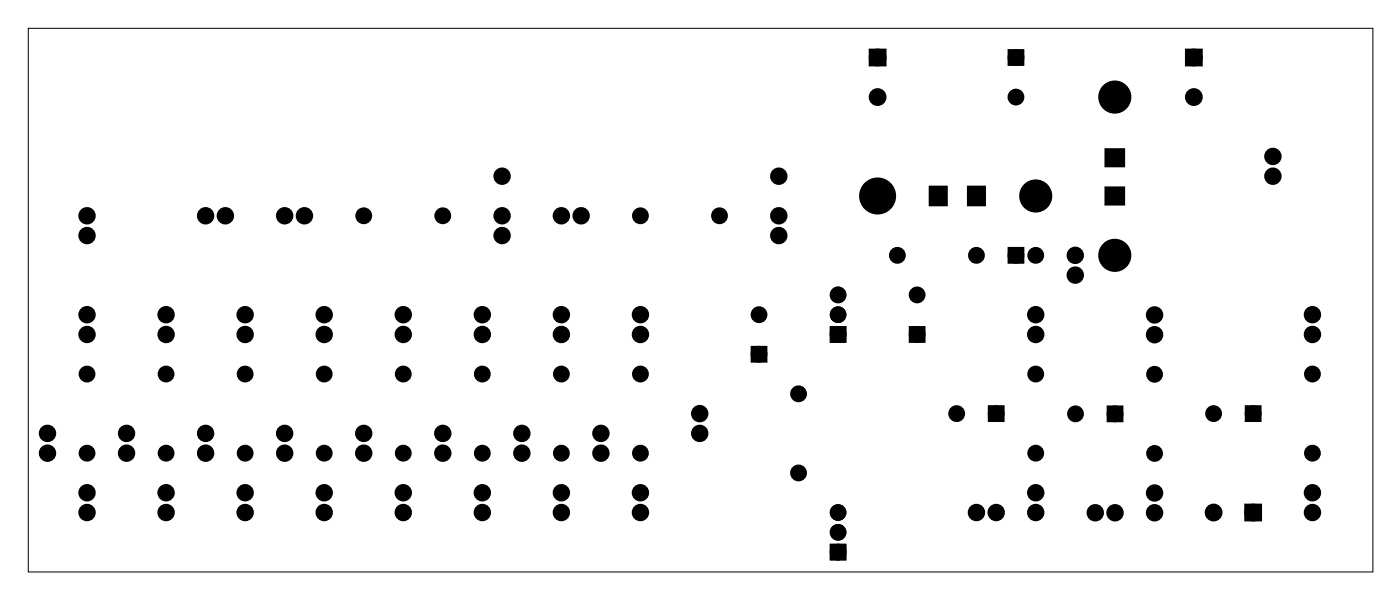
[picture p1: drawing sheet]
<svg xmlns="http://www.w3.org/2000/svg" width="180mm" height="77mm" viewBox="0 0 180 77" stroke-linecap="round" stroke-linejoin="round" font-family="sans-serif">
<path d="M3.6 3.6h172.8v69.8h-172.8z" fill="none" stroke="#000" stroke-width=".13"/>
<g fill="#000">
<circle cx="112.8" cy="12.5" r=".76"/>
<circle cx="112.8" cy="7.4" r=".76"/>
<circle cx="130.6" cy="7.4" r=".7"/>
<circle cx="130.6" cy="12.5" r=".7"/>
<circle cx="143.3" cy="12.5" r="1.5"/>
<circle cx="153.4" cy="7.4" r=".76"/>
<circle cx="153.4" cy="12.5" r=".76"/>
<circle cx="11.2" cy="30.2" r=".74"/>
<circle cx="11.2" cy="27.7" r=".74"/>
<circle cx="26.4" cy="27.7" r=".74"/>
<circle cx="29" cy="27.7" r=".74"/>
<circle cx="36.6" cy="27.7" r=".74"/>
<circle cx="39.1" cy="27.7" r=".74"/>
<circle cx="46.7" cy="27.7" r=".7"/>
<circle cx="56.9" cy="27.7" r=".7"/>
<circle cx="64.5" cy="27.7" r=".74"/>
<circle cx="64.5" cy="30.2" r=".74"/>
<circle cx="64.5" cy="22.6" r=".74"/>
<circle cx="72.1" cy="27.7" r=".74"/>
<circle cx="74.7" cy="27.7" r=".74"/>
<circle cx="82.3" cy="27.7" r=".7"/>
<circle cx="92.5" cy="27.7" r=".7"/>
<circle cx="100.1" cy="30.2" r=".74"/>
<circle cx="100.1" cy="27.7" r=".74"/>
<circle cx="100.1" cy="22.6" r=".74"/>
<circle cx="107.7" cy="37.9" r=".72"/>
<circle cx="112.8" cy="25.2" r="1.75"/>
<circle cx="115.3" cy="32.8" r=".7"/>
<circle cx="117.9" cy="37.9" r=".7"/>
<circle cx="125.5" cy="32.8" r=".7"/>
<circle cx="130.6" cy="32.8" r=".7"/>
<circle cx="133.1" cy="32.8" r=".7"/>
<circle cx="133.1" cy="25.2" r="1.5"/>
<circle cx="138.2" cy="35.3" r=".74"/>
<circle cx="138.2" cy="32.8" r=".74"/>
<circle cx="143.3" cy="32.8" r="1.5"/>
<circle cx="163.6" cy="20.1" r=".74"/>
<circle cx="163.6" cy="22.6" r=".74"/>
<circle cx="6.1" cy="58.2" r=".74"/>
<circle cx="6.1" cy="55.6" r=".74"/>
<circle cx="11.2" cy="42.9" r=".74"/>
<circle cx="11.2" cy="40.4" r=".74"/>
<circle cx="11.2" cy="58.2" r=".7"/>
<circle cx="11.2" cy="48" r=".7"/>
<circle cx="16.3" cy="58.2" r=".74"/>
<circle cx="16.3" cy="55.6" r=".74"/>
<circle cx="21.3" cy="42.9" r=".74"/>
<circle cx="21.3" cy="40.4" r=".74"/>
<circle cx="21.3" cy="48" r=".7"/>
<circle cx="21.3" cy="58.2" r=".7"/>
<circle cx="26.4" cy="58.2" r=".74"/>
<circle cx="26.4" cy="55.6" r=".74"/>
<circle cx="31.5" cy="42.9" r=".74"/>
<circle cx="31.5" cy="40.4" r=".74"/>
<circle cx="31.5" cy="58.2" r=".7"/>
<circle cx="31.5" cy="48" r=".7"/>
<circle cx="36.6" cy="58.2" r=".74"/>
<circle cx="36.6" cy="55.6" r=".74"/>
<circle cx="41.7" cy="42.9" r=".74"/>
<circle cx="41.7" cy="40.4" r=".74"/>
<circle cx="41.7" cy="48" r=".7"/>
<circle cx="41.7" cy="58.2" r=".7"/>
<circle cx="46.7" cy="58.2" r=".74"/>
<circle cx="46.7" cy="55.6" r=".74"/>
<circle cx="51.8" cy="40.4" r=".74"/>
<circle cx="51.8" cy="42.9" r=".74"/>
<circle cx="51.8" cy="48" r=".7"/>
<circle cx="51.8" cy="58.2" r=".7"/>
<circle cx="56.9" cy="58.2" r=".74"/>
<circle cx="56.9" cy="55.6" r=".74"/>
<circle cx="62" cy="42.9" r=".74"/>
<circle cx="62" cy="40.4" r=".74"/>
<circle cx="62" cy="58.2" r=".7"/>
<circle cx="62" cy="48" r=".7"/>
<circle cx="67.1" cy="58.2" r=".74"/>
<circle cx="67.1" cy="55.6" r=".74"/>
<circle cx="72.1" cy="40.4" r=".74"/>
<circle cx="72.1" cy="42.9" r=".74"/>
<circle cx="72.1" cy="48" r=".7"/>
<circle cx="72.1" cy="58.2" r=".7"/>
<circle cx="77.2" cy="58.2" r=".74"/>
<circle cx="77.2" cy="55.6" r=".74"/>
<circle cx="82.3" cy="42.9" r=".74"/>
<circle cx="82.3" cy="40.4" r=".74"/>
<circle cx="82.3" cy="48" r=".7"/>
<circle cx="82.3" cy="58.2" r=".7"/>
<circle cx="89.9" cy="53.1" r=".74"/>
<circle cx="89.9" cy="55.6" r=".74"/>
<circle cx="97.5" cy="40.4" r=".7"/>
<circle cx="97.5" cy="45.5" r=".7"/>
<circle cx="102.6" cy="50.6" r=".7"/>
<circle cx="107.7" cy="42.9" r=".72"/>
<circle cx="107.7" cy="40.4" r=".72"/>
<circle cx="117.9" cy="42.9" r=".7"/>
<circle cx="122.9" cy="53.1" r=".7"/>
<circle cx="128" cy="53.1" r=".7"/>
<circle cx="133.1" cy="42.9" r=".74"/>
<circle cx="133.1" cy="40.4" r=".74"/>
<circle cx="133.1" cy="58.2" r=".7"/>
<circle cx="133.1" cy="48" r=".7"/>
<circle cx="138.2" cy="53.1" r=".7"/>
<circle cx="143.3" cy="53.1" r=".7"/>
<circle cx="148.4" cy="43" r=".74"/>
<circle cx="148.4" cy="40.4" r=".74"/>
<circle cx="148.4" cy="48.1" r=".7"/>
<circle cx="148.4" cy="58.2" r=".7"/>
<circle cx="156" cy="53.1" r=".7"/>
<circle cx="161" cy="53.1" r=".7"/>
<circle cx="168.7" cy="40.4" r=".74"/>
<circle cx="168.7" cy="42.9" r=".74"/>
<circle cx="168.7" cy="48" r=".7"/>
<circle cx="168.7" cy="58.2" r=".7"/>
<circle cx="11.2" cy="63.3" r=".74"/>
<circle cx="11.2" cy="65.8" r=".74"/>
<circle cx="21.3" cy="63.3" r=".74"/>
<circle cx="21.3" cy="65.8" r=".74"/>
<circle cx="31.5" cy="63.3" r=".74"/>
<circle cx="31.5" cy="65.8" r=".74"/>
<circle cx="41.7" cy="63.3" r=".74"/>
<circle cx="41.7" cy="65.8" r=".74"/>
<circle cx="51.8" cy="63.3" r=".74"/>
<circle cx="51.8" cy="65.8" r=".74"/>
<circle cx="62" cy="63.3" r=".74"/>
<circle cx="62" cy="65.8" r=".74"/>
<circle cx="72.1" cy="63.3" r=".74"/>
<circle cx="72.1" cy="65.8" r=".74"/>
<circle cx="82.3" cy="63.3" r=".74"/>
<circle cx="82.3" cy="65.8" r=".74"/>
<circle cx="102.6" cy="60.7" r=".7"/>
<circle cx="107.7" cy="65.8" r=".72"/>
<circle cx="107.7" cy="70.9" r=".72"/>
<circle cx="107.7" cy="68.3" r=".72"/>
<circle cx="125.5" cy="65.8" r=".74"/>
<circle cx="128" cy="65.8" r=".74"/>
<circle cx="133.1" cy="63.3" r=".74"/>
<circle cx="133.1" cy="65.8" r=".74"/>
<circle cx="140.8" cy="65.8" r=".74"/>
<circle cx="143.3" cy="65.8" r=".74"/>
<circle cx="148.4" cy="63.3" r=".74"/>
<circle cx="148.4" cy="65.8" r=".74"/>
<circle cx="156" cy="65.8" r=".76"/>
<circle cx="161" cy="65.8" r=".76"/>
<circle cx="168.7" cy="63.3" r=".74"/>
<circle cx="168.7" cy="65.8" r=".74"/>
</g>
<g fill="none" stroke="#000" stroke-width="1.3" stroke-linecap="butt">
<circle cx="143.3" cy="12.5" r="1.5"/>
<circle cx="112.8" cy="25.2" r="1.75"/>
<circle cx="133.1" cy="25.2" r="1.5"/>
<circle cx="143.3" cy="32.8" r="1.5"/>
</g>
<g fill="#000">
<path d="M112 6.6h1.5v1.5h-1.5zM129.9 6.7h1.4v1.4h-1.4zM152.7 6.6h1.5v1.5h-1.5zM119.5 24h2.2v2.4h-2.2zM124.4 24h2.2v2.4h-2.2zM129.9 32.1h1.4v1.4h-1.4zM142.1 24.1h2.4v2.2h-2.4zM142.1 19.2h2.4v2.2h-2.4zM96.8 44.8h1.4v1.4h-1.4zM117.2 42.2h1.4v1.4h-1.4zM127.3 52.4h1.4v1.4h-1.4zM142.6 52.4h1.4v1.4h-1.4z"/>
<path d="M160.3 52.4h1.4v1.4h-1.4zM160.3 65h1.5v1.6h-1.5z"/>
<path d="M106.8 42v1.9h1.8v-1.9zM107.2 42.9a.5 .5 0 0 1 1 0 .5 .5 0 0 1-1 0z"/>
<path d="M106.8 42v1.9h1.8v-1.9zM107.2 42.9a.5 .5 0 0 1 1 0 .5 .5 0 0 1-1 0z"/>
<path d="M106.8 69.9v1.9h1.8v-1.9zM107.2 70.9a.51 .51 0 0 1 1 0 .51 .51 0 0 1-1 0z"/>
<path d="M106.8 69.9v1.9h1.8v-1.9zM107.2 70.9a.51 .51 0 0 1 1 0 .51 .51 0 0 1-1 0z"/>
</g>
<g fill="none" stroke="#000" stroke-width=".25">
<path d="M142.1 19.2h2.4v2.2h-2.4zM119.5 24h2.2v2.4h-2.2zM124.4 24h2.2v2.4h-2.2zM142.1 24.1h2.4v2.2h-2.4zM106.8 42h1.8v1.9h-1.8zM106.8 69.9h1.8v1.9h-1.8z"/>
<circle cx="107.7" cy="42.9" r=".5"/>
<circle cx="107.7" cy="70.9" r=".51"/>
</g>
<g fill="none" stroke="#000" stroke-width=".69" stroke-linecap="butt">
<circle cx="107.7" cy="37.9" r=".72"/>
<circle cx="107.7" cy="42.9" r=".72"/>
<circle cx="107.7" cy="40.4" r=".72"/>
<circle cx="107.7" cy="68.3" r=".72"/>
<circle cx="107.7" cy="70.9" r=".72"/>
<circle cx="107.7" cy="65.8" r=".72"/>
</g>
<g fill="none" stroke="#000" stroke-width=".76" stroke-linecap="butt">
<path d="M112 6.6h1.5v1.5h-1.5zM129.9 6.7h1.4v1.4h-1.4zM152.7 6.6h1.5v1.5h-1.5zM129.9 32.1h1.4v1.4h-1.4zM96.8 44.8h1.4v1.4h-1.4zM117.2 42.2h1.4v1.4h-1.4zM127.3 52.4h1.4v1.4h-1.4zM142.6 52.4h1.4v1.4h-1.4zM160.3 52.4h1.4v1.4h-1.4zM160.3 65h1.5v1.6h-1.5z"/>
<circle cx="112.8" cy="7.4" r=".76"/>
<circle cx="112.8" cy="12.5" r=".76"/>
<circle cx="130.6" cy="12.5" r=".7"/>
<circle cx="130.6" cy="7.4" r=".7"/>
<circle cx="153.4" cy="7.4" r=".76"/>
<circle cx="153.4" cy="12.5" r=".76"/>
<circle cx="11.2" cy="27.7" r=".74"/>
<circle cx="11.2" cy="30.2" r=".74"/>
<circle cx="26.4" cy="27.7" r=".74"/>
<circle cx="29" cy="27.7" r=".74"/>
<circle cx="36.6" cy="27.7" r=".74"/>
<circle cx="39.1" cy="27.7" r=".74"/>
<circle cx="46.7" cy="27.7" r=".7"/>
<circle cx="56.9" cy="27.7" r=".7"/>
<circle cx="64.5" cy="27.7" r=".74"/>
<circle cx="64.5" cy="22.6" r=".74"/>
<circle cx="64.5" cy="30.2" r=".74"/>
<circle cx="72.1" cy="27.7" r=".74"/>
<circle cx="74.7" cy="27.7" r=".74"/>
<circle cx="82.3" cy="27.7" r=".7"/>
<circle cx="92.5" cy="27.7" r=".7"/>
<circle cx="100.1" cy="27.7" r=".74"/>
<circle cx="100.1" cy="30.2" r=".74"/>
<circle cx="100.1" cy="22.6" r=".74"/>
<circle cx="115.3" cy="32.8" r=".7"/>
<circle cx="117.9" cy="37.9" r=".7"/>
<circle cx="125.5" cy="32.8" r=".7"/>
<circle cx="130.6" cy="32.8" r=".7"/>
<circle cx="133.1" cy="32.8" r=".7"/>
<circle cx="138.2" cy="32.8" r=".74"/>
<circle cx="138.2" cy="35.3" r=".74"/>
<circle cx="163.6" cy="20.1" r=".74"/>
<circle cx="163.6" cy="22.6" r=".74"/>
<circle cx="6.1" cy="55.6" r=".74"/>
<circle cx="6.1" cy="58.2" r=".74"/>
<circle cx="11.2" cy="40.4" r=".74"/>
<circle cx="11.2" cy="42.9" r=".74"/>
<circle cx="11.2" cy="58.2" r=".7"/>
<circle cx="11.2" cy="48" r=".7"/>
<circle cx="16.3" cy="55.6" r=".74"/>
<circle cx="16.3" cy="58.2" r=".74"/>
<circle cx="21.3" cy="40.4" r=".74"/>
<circle cx="21.3" cy="42.9" r=".74"/>
<circle cx="21.3" cy="58.2" r=".7"/>
<circle cx="21.3" cy="48" r=".7"/>
<circle cx="26.4" cy="55.6" r=".74"/>
<circle cx="26.4" cy="58.2" r=".74"/>
<circle cx="31.5" cy="40.4" r=".74"/>
<circle cx="31.5" cy="42.9" r=".74"/>
<circle cx="31.5" cy="58.2" r=".7"/>
<circle cx="31.5" cy="48" r=".7"/>
<circle cx="36.6" cy="55.6" r=".74"/>
<circle cx="36.6" cy="58.2" r=".74"/>
<circle cx="41.7" cy="40.4" r=".74"/>
<circle cx="41.7" cy="42.9" r=".74"/>
<circle cx="41.7" cy="58.2" r=".7"/>
<circle cx="41.7" cy="48" r=".7"/>
<circle cx="46.7" cy="55.6" r=".74"/>
<circle cx="46.7" cy="58.2" r=".74"/>
<circle cx="51.8" cy="40.4" r=".74"/>
<circle cx="51.8" cy="42.9" r=".74"/>
<circle cx="51.8" cy="58.2" r=".7"/>
<circle cx="51.8" cy="48" r=".7"/>
<circle cx="56.9" cy="55.6" r=".74"/>
<circle cx="56.9" cy="58.2" r=".74"/>
<circle cx="62" cy="40.4" r=".74"/>
<circle cx="62" cy="42.9" r=".74"/>
<circle cx="62" cy="58.2" r=".7"/>
<circle cx="62" cy="48" r=".7"/>
<circle cx="67.1" cy="55.6" r=".74"/>
<circle cx="67.1" cy="58.2" r=".74"/>
<circle cx="72.1" cy="40.4" r=".74"/>
<circle cx="72.1" cy="42.9" r=".74"/>
<circle cx="72.1" cy="58.2" r=".7"/>
<circle cx="72.1" cy="48" r=".7"/>
<circle cx="77.2" cy="55.6" r=".74"/>
<circle cx="77.2" cy="58.2" r=".74"/>
<circle cx="82.3" cy="40.4" r=".74"/>
<circle cx="82.3" cy="42.9" r=".74"/>
<circle cx="82.3" cy="58.2" r=".7"/>
<circle cx="82.3" cy="48" r=".7"/>
<circle cx="89.9" cy="53.1" r=".74"/>
<circle cx="89.9" cy="55.6" r=".74"/>
<circle cx="97.5" cy="45.5" r=".7"/>
<circle cx="97.5" cy="40.4" r=".7"/>
<circle cx="102.6" cy="50.6" r=".7"/>
<circle cx="117.9" cy="42.9" r=".7"/>
<circle cx="122.9" cy="53.1" r=".7"/>
<circle cx="128" cy="53.1" r=".7"/>
<circle cx="133.1" cy="40.4" r=".74"/>
<circle cx="133.1" cy="42.9" r=".74"/>
<circle cx="133.1" cy="58.2" r=".7"/>
<circle cx="133.1" cy="48" r=".7"/>
<circle cx="138.2" cy="53.1" r=".7"/>
<circle cx="143.3" cy="53.1" r=".7"/>
<circle cx="148.4" cy="40.4" r=".74"/>
<circle cx="148.4" cy="43" r=".74"/>
<circle cx="148.4" cy="58.2" r=".7"/>
<circle cx="148.4" cy="48.1" r=".7"/>
<circle cx="156" cy="53.1" r=".7"/>
<circle cx="161" cy="53.1" r=".7"/>
<circle cx="168.7" cy="40.4" r=".74"/>
<circle cx="168.7" cy="42.9" r=".74"/>
<circle cx="168.7" cy="58.2" r=".7"/>
<circle cx="168.7" cy="48" r=".7"/>
<circle cx="11.2" cy="63.3" r=".74"/>
<circle cx="11.2" cy="65.8" r=".74"/>
<circle cx="21.3" cy="63.3" r=".74"/>
<circle cx="21.3" cy="65.8" r=".74"/>
<circle cx="31.5" cy="63.3" r=".74"/>
<circle cx="31.5" cy="65.8" r=".74"/>
<circle cx="41.7" cy="63.3" r=".74"/>
<circle cx="41.7" cy="65.8" r=".74"/>
<circle cx="51.8" cy="63.3" r=".74"/>
<circle cx="51.8" cy="65.8" r=".74"/>
<circle cx="62" cy="63.3" r=".74"/>
<circle cx="62" cy="65.8" r=".74"/>
<circle cx="72.1" cy="63.3" r=".74"/>
<circle cx="72.1" cy="65.8" r=".74"/>
<circle cx="82.3" cy="63.3" r=".74"/>
<circle cx="82.3" cy="65.8" r=".74"/>
<circle cx="102.6" cy="60.7" r=".7"/>
<circle cx="125.5" cy="65.8" r=".74"/>
<circle cx="128" cy="65.8" r=".74"/>
<circle cx="133.1" cy="63.3" r=".74"/>
<circle cx="133.1" cy="65.8" r=".74"/>
<circle cx="140.8" cy="65.8" r=".74"/>
<circle cx="143.3" cy="65.8" r=".74"/>
<circle cx="148.4" cy="63.3" r=".74"/>
<circle cx="148.4" cy="65.8" r=".74"/>
<circle cx="156" cy="65.8" r=".76"/>
<circle cx="161" cy="65.8" r=".76"/>
<circle cx="168.7" cy="63.3" r=".74"/>
<circle cx="168.7" cy="65.8" r=".74"/>
</g>
</svg>
